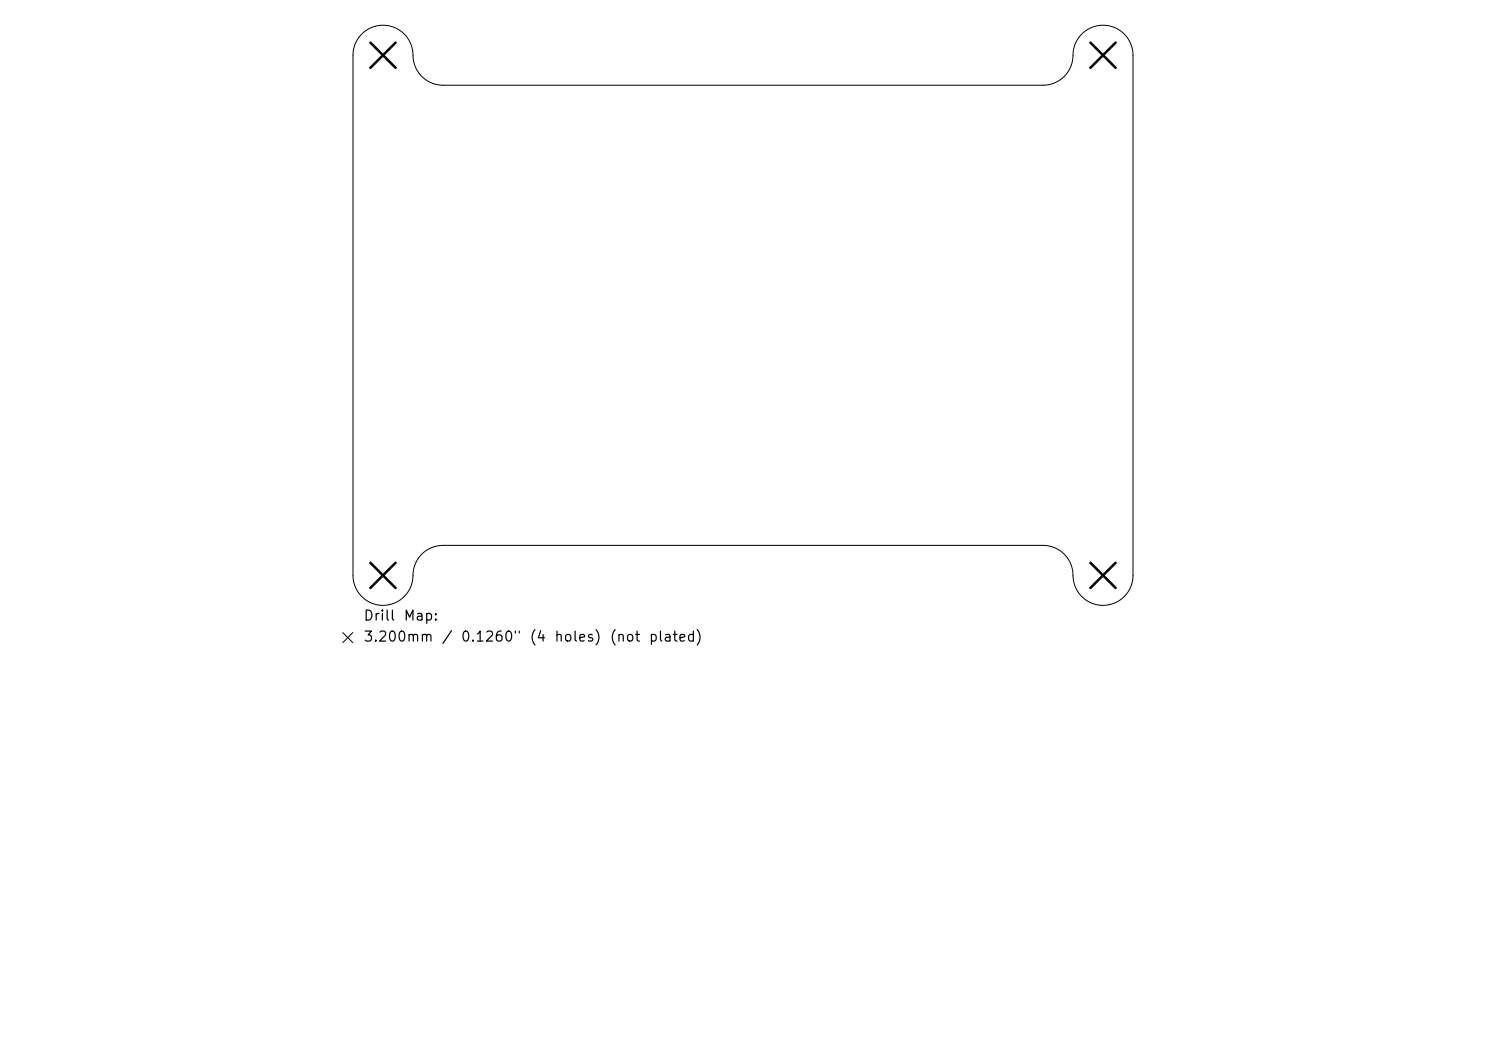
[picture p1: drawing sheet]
<svg xmlns="http://www.w3.org/2000/svg" width="297mm" height="210mm" viewBox="0 0 297 210" stroke-linecap="round" stroke-linejoin="round" font-family="sans-serif">
<defs><g id="words">
<g font-size="2">
<text x="72.5" y="124.5">Drill</text>
<text x="80.5" y="124.5">Map:</text>
<text x="72.5" y="128.7">3.200mm</text>
<text x="88.1" y="128.7">/</text>
<text x="92" y="128.7">0.1260&quot;</text>
<text x="105.7" y="128.7">(4</text>
<text x="110.6" y="128.7">holes)</text>
<text x="121.7" y="128.7">(not</text>
<text x="129.5" y="128.7">plated)</text>
</g>
</g></defs>
<path d="M72.3 6.8a6 6 0 0 1 6.8-1.2 6 6 0 0 1 3.5 6 6 6 0 0 0 5.9 5.4h120a6.1 6.1 0 0 0 6-6.5 6 6 0 0 1 6.2-5.5 6 6 0 0 1 5.8 6v104a6 6 0 0 1-6.3 6 6 6 0 0 1-5.8-6.6 6 6 0 0 0-5.9-5.4h-120a6.1 6.1 0 0 0-6 6.5 6 6 0 0 1-6.2 5.5 6 6 0 0 1-5.7-6v-104a6 6 0 0 1 1.7-4.2zM68.5 126.4l2 2M70.5 126.4l-2 2" fill="none" stroke="#000" stroke-width=".2"/>
<path d="M74 8.5l5.1 5.1M79.1 8.5l-5.1 5.1M217.9 8.5l5.1 5.1M223 8.5l-5.1 5.1M74 112.5l5.1 5M79.1 112.5l-5.1 5M217.9 112.5l5.1 5M223 112.5l-5.1 5" fill="none" stroke="#000" stroke-width=".5"/>
<use href="#words"/>
</svg>
